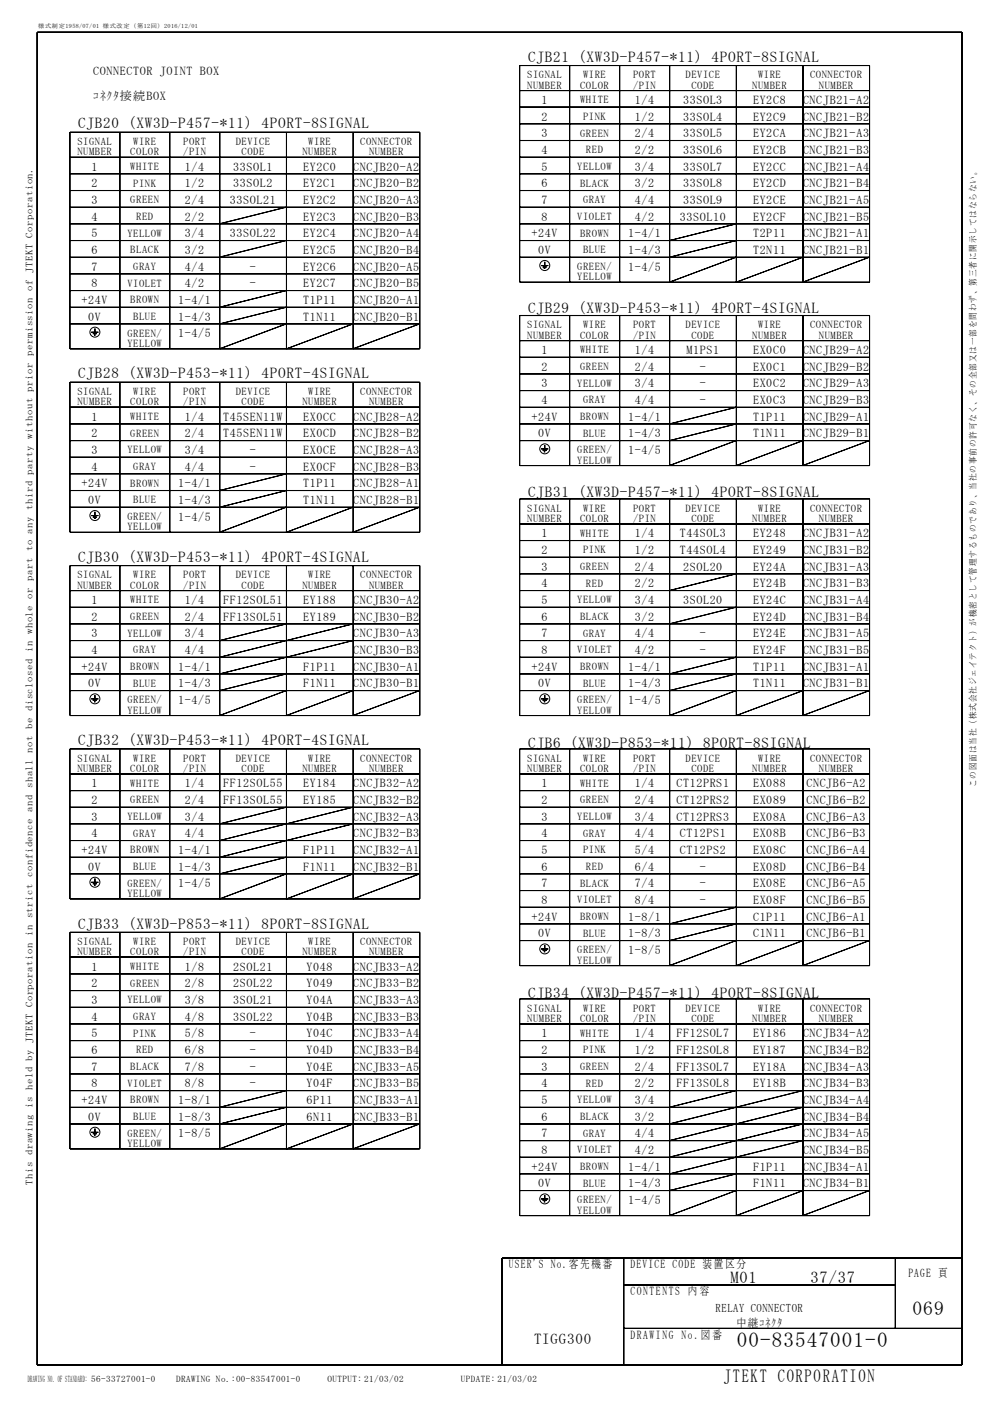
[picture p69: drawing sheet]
<svg xmlns="http://www.w3.org/2000/svg" width="210mm" height="297mm" viewBox="0 0 210 297" stroke-linecap="round" stroke-linejoin="round" font-family="sans-serif">
<defs><g id="words">
<text font-size="4.5" x="156.3" y="285.6">00-83547001-0</text>
<text font-size="4.2" x="193.5" y="278.8">069</text>
<text font-size="3.9" x="153.5" y="292.9">JTEKT CORPORATION</text>
<g font-size="3.5">
<text x="154.9" y="272">M01</text>
<text x="171.9" y="272">37/37</text>
</g>
<g font-size="3.2">
<text x="112" y="13.1">CJB21 (XW3D-P457-*11) 4PORT-8SIGNAL</text>
<text x="16.6" y="27.2">CJB20 (XW3D-P457-*11) 4PORT-8SIGNAL</text>
<text x="112" y="66.5">CJB29 (XW3D-P453-*11) 4PORT-4SIGNAL</text>
<text x="16.6" y="80.2">CJB28 (XW3D-P453-*11) 4PORT-4SIGNAL</text>
<text x="112" y="105.5">CJB31 (XW3D-P457-*11) 4PORT-8SIGNAL</text>
<text x="16.6" y="119.1">CJB30 (XW3D-P453-*11) 4PORT-4SIGNAL</text>
<text x="16.6" y="158">CJB32 (XW3D-P453-*11) 4PORT-4SIGNAL</text>
<text x="112" y="158.5">CJB6 (XW3D-P853-*11) 8PORT-8SIGNAL</text>
<text x="16.6" y="196.9">CJB33 (XW3D-P853-*11) 8PORT-8SIGNAL</text>
<text x="112" y="211.5">CJB34 (XW3D-P457-*11) 4PORT-8SIGNAL</text>
<text x="113.3" y="285">TIGG300</text>
</g>
<g font-size="2.6">
<text x="19.8" y="15.9">CONNECTOR JOINT BOX</text>
<text x="19.8" y="21.3">ｺﾈｸﾀ接続BOX</text>
<text x="114.8" y="22">1</text>
<text x="134.6" y="22">1/4</text>
<text x="144.9" y="22">33SOL3</text>
<text x="159.7" y="22">EY2C8</text>
<text x="170.3" y="22">CNCJB21-A2</text>
<text x="114.8" y="25.6">2</text>
<text x="114.8" y="29.1">3</text>
<text x="134.6" y="25.6">1/2</text>
<text x="134.6" y="29.1">2/4</text>
<text x="144.9" y="25.6">33SOL4</text>
<text x="144.9" y="29.1">33SOL5</text>
<text x="159.7" y="25.6">EY2C9</text>
<text x="159.7" y="29.1">EY2CA</text>
<text x="170.3" y="25.6">CNCJB21-B2</text>
<text x="170.3" y="29.1">CNCJB21-A3</text>
<text x="114.8" y="32.6">4</text>
<text x="134.6" y="32.6">2/2</text>
<text x="144.9" y="32.6">33SOL6</text>
<text x="159.7" y="32.6">EY2CB</text>
<text x="170.3" y="32.6">CNCJB21-B3</text>
<text x="19.4" y="36.2">1</text>
<text x="19.4" y="39.7">2</text>
<text x="39.2" y="36.2">1/4</text>
<text x="39.2" y="39.7">1/2</text>
<text x="49.5" y="36.2">33SOL1</text>
<text x="49.5" y="39.7">33SOL2</text>
<text x="64.3" y="36.2">EY2C0</text>
<text x="64.3" y="39.7">EY2C1</text>
<text x="74.9" y="36.2">CNCJB20-A2</text>
<text x="74.9" y="39.7">CNCJB20-B2</text>
<text x="114.8" y="36.2">5</text>
<text x="114.8" y="39.7">6</text>
<text x="134.6" y="36.2">3/4</text>
<text x="134.6" y="39.7">3/2</text>
<text x="144.9" y="36.2">33SOL7</text>
<text x="144.9" y="39.7">33SOL8</text>
<text x="159.7" y="36.2">EY2CC</text>
<text x="159.7" y="39.7">EY2CD</text>
<text x="170.3" y="36.2">CNCJB21-A4</text>
<text x="170.3" y="39.7">CNCJB21-B4</text>
<text x="19.4" y="43.2">3</text>
<text x="19.4" y="46.8">4</text>
<text x="39.2" y="43.2">2/4</text>
<text x="39.2" y="46.8">2/2</text>
<text x="48.7" y="43.2">33SOL21</text>
<text x="64.3" y="43.2">EY2C2</text>
<text x="64.3" y="46.8">EY2C3</text>
<text x="74.9" y="43.2">CNCJB20-A3</text>
<text x="74.9" y="46.8">CNCJB20-B3</text>
<text x="114.8" y="43.2">7</text>
<text x="114.8" y="46.8">8</text>
<text x="134.6" y="43.2">4/4</text>
<text x="134.6" y="46.8">4/2</text>
<text x="144.2" y="46.8">33SOL10</text>
<text x="144.9" y="43.2">33SOL9</text>
<text x="159.7" y="43.2">EY2CE</text>
<text x="159.7" y="46.8">EY2CF</text>
<text x="170.3" y="43.2">CNCJB21-A5</text>
<text x="170.3" y="46.8">CNCJB21-B5</text>
<text x="19.4" y="50.3">5</text>
<text x="19.4" y="53.8">6</text>
<text x="39.2" y="50.3">3/4</text>
<text x="39.2" y="53.8">3/2</text>
<text x="48.7" y="50.3">33SOL22</text>
<text x="64.3" y="50.3">EY2C4</text>
<text x="64.3" y="53.8">EY2C5</text>
<text x="74.9" y="50.3">CNCJB20-A4</text>
<text x="74.9" y="53.8">CNCJB20-B4</text>
<text x="112.7" y="50.3">+24V</text>
<text x="114.1" y="53.8">0V</text>
<text x="133.2" y="50.3">1-4/1</text>
<text x="133.2" y="53.8">1-4/3</text>
<text x="159.7" y="50.3">T2P11</text>
<text x="159.7" y="53.8">T2N11</text>
<text x="170.3" y="50.3">CNCJB21-A1</text>
<text x="170.3" y="53.8">CNCJB21-B1</text>
<text x="19.4" y="57.4">7</text>
<text x="39.2" y="57.4">4/4</text>
<text x="53" y="57.4">-</text>
<text x="64.3" y="57.4">EY2C6</text>
<text x="74.9" y="57.4">CNCJB20-A5</text>
<text x="133.2" y="57.4">1-4/5</text>
<text x="17.3" y="64.4">+24V</text>
<text x="19.4" y="60.9">8</text>
<text x="37.8" y="64.4">1-4/1</text>
<text x="39.2" y="60.9">4/2</text>
<text x="53" y="60.9">-</text>
<text x="64.3" y="60.9">EY2C7</text>
<text x="64.3" y="64.4">T1P11</text>
<text x="74.9" y="60.9">CNCJB20-B5</text>
<text x="74.9" y="64.4">CNCJB20-A1</text>
<text x="18.7" y="68">0V</text>
<text x="37.8" y="68">1-4/3</text>
<text x="37.8" y="71.5">1-4/5</text>
<text x="64.3" y="68">T1N11</text>
<text x="74.9" y="68">CNCJB20-B1</text>
<text x="114.8" y="75">1</text>
<text x="134.6" y="75">1/4</text>
<text x="145.6" y="75">M1PS1</text>
<text x="159.7" y="75">EX0C0</text>
<text x="170.3" y="75">CNCJB29-A2</text>
<text x="114.8" y="78.6">2</text>
<text x="114.8" y="82.1">3</text>
<text x="134.6" y="78.6">2/4</text>
<text x="134.6" y="82.1">3/4</text>
<text x="148.4" y="78.6">-</text>
<text x="148.4" y="82.1">-</text>
<text x="159.7" y="78.6">EX0C1</text>
<text x="159.7" y="82.1">EX0C2</text>
<text x="170.3" y="78.6">CNCJB29-B2</text>
<text x="170.3" y="82.1">CNCJB29-A3</text>
<text x="19.4" y="89.2">1</text>
<text x="39.2" y="89.2">1/4</text>
<text x="47.3" y="89.2">T45SEN11W</text>
<text x="64.3" y="89.2">EX0CC</text>
<text x="74.9" y="89.2">CNCJB28-A2</text>
<text x="112.7" y="89.2">+24V</text>
<text x="114.8" y="85.6">4</text>
<text x="133.2" y="89.2">1-4/1</text>
<text x="134.6" y="85.6">4/4</text>
<text x="148.4" y="85.6">-</text>
<text x="159.7" y="85.6">EX0C3</text>
<text x="159.7" y="89.2">T1P11</text>
<text x="170.3" y="85.6">CNCJB29-B3</text>
<text x="170.3" y="89.2">CNCJB29-A1</text>
<text x="19.4" y="92.7">2</text>
<text x="39.2" y="92.7">2/4</text>
<text x="47.3" y="92.7">T45SEN11W</text>
<text x="64.3" y="92.7">EX0CD</text>
<text x="74.9" y="92.7">CNCJB28-B2</text>
<text x="114.1" y="92.7">0V</text>
<text x="133.2" y="92.7">1-4/3</text>
<text x="159.7" y="92.7">T1N11</text>
<text x="170.3" y="92.7">CNCJB29-B1</text>
<text x="19.4" y="96.2">3</text>
<text x="19.4" y="99.8">4</text>
<text x="39.2" y="96.2">3/4</text>
<text x="39.2" y="99.8">4/4</text>
<text x="53" y="96.2">-</text>
<text x="53" y="99.8">-</text>
<text x="64.3" y="96.2">EX0CE</text>
<text x="64.3" y="99.8">EX0CF</text>
<text x="74.9" y="96.2">CNCJB28-A3</text>
<text x="74.9" y="99.8">CNCJB28-B3</text>
<text x="133.2" y="96.2">1-4/5</text>
<text x="17.3" y="103.3">+24V</text>
<text x="18.7" y="106.8">0V</text>
<text x="37.8" y="103.3">1-4/1</text>
<text x="37.8" y="106.8">1-4/3</text>
<text x="64.3" y="103.3">T1P11</text>
<text x="64.3" y="106.8">T1N11</text>
<text x="74.9" y="103.3">CNCJB28-A1</text>
<text x="74.9" y="106.8">CNCJB28-B1</text>
<text x="37.8" y="110.4">1-4/5</text>
<text x="114.8" y="113.9">1</text>
<text x="134.6" y="113.9">1/4</text>
<text x="144.2" y="113.9">T44SOL3</text>
<text x="159.7" y="113.9">EY248</text>
<text x="170.3" y="113.9">CNCJB31-A2</text>
<text x="114.8" y="117.4">2</text>
<text x="134.6" y="117.4">1/2</text>
<text x="144.2" y="117.4">T44SOL4</text>
<text x="159.7" y="117.4">EY249</text>
<text x="170.3" y="117.4">CNCJB31-B2</text>
<text x="114.8" y="121">3</text>
<text x="114.8" y="124.5">4</text>
<text x="134.6" y="121">2/4</text>
<text x="134.6" y="124.5">2/2</text>
<text x="144.9" y="121">2SOL20</text>
<text x="159.7" y="121">EY24A</text>
<text x="159.7" y="124.5">EY24B</text>
<text x="170.3" y="121">CNCJB31-A3</text>
<text x="170.3" y="124.5">CNCJB31-B3</text>
<text x="19.4" y="128">1</text>
<text x="19.4" y="131.6">2</text>
<text x="39.2" y="128">1/4</text>
<text x="39.2" y="131.6">2/4</text>
<text x="47.3" y="128">FF12SOL51</text>
<text x="47.3" y="131.6">FF13SOL51</text>
<text x="64.3" y="128">EY188</text>
<text x="64.3" y="131.6">EY189</text>
<text x="74.9" y="128">CNCJB30-A2</text>
<text x="74.9" y="131.6">CNCJB30-B2</text>
<text x="114.8" y="128">5</text>
<text x="114.8" y="131.6">6</text>
<text x="134.6" y="128">3/4</text>
<text x="134.6" y="131.6">3/2</text>
<text x="144.9" y="128">3SOL20</text>
<text x="159.7" y="128">EY24C</text>
<text x="159.7" y="131.6">EY24D</text>
<text x="170.3" y="128">CNCJB31-A4</text>
<text x="170.3" y="131.6">CNCJB31-B4</text>
<text x="19.4" y="135.1">3</text>
<text x="39.2" y="135.1">3/4</text>
<text x="74.9" y="135.1">CNCJB30-A3</text>
<text x="114.8" y="135.1">7</text>
<text x="134.6" y="135.1">4/4</text>
<text x="148.4" y="135.1">-</text>
<text x="159.7" y="135.1">EY24E</text>
<text x="170.3" y="135.1">CNCJB31-A5</text>
<text x="17.3" y="142.2">+24V</text>
<text x="19.4" y="138.6">4</text>
<text x="37.8" y="142.2">1-4/1</text>
<text x="39.2" y="138.6">4/4</text>
<text x="64.3" y="142.2">F1P11</text>
<text x="74.9" y="138.6">CNCJB30-B3</text>
<text x="74.9" y="142.2">CNCJB30-A1</text>
<text x="112.7" y="142.2">+24V</text>
<text x="114.8" y="138.6">8</text>
<text x="133.2" y="142.2">1-4/1</text>
<text x="134.6" y="138.6">4/2</text>
<text x="148.4" y="138.6">-</text>
<text x="159.7" y="138.6">EY24F</text>
<text x="159.7" y="142.2">T1P11</text>
<text x="170.3" y="138.6">CNCJB31-B5</text>
<text x="170.3" y="142.2">CNCJB31-A1</text>
<text x="18.7" y="145.7">0V</text>
<text x="37.8" y="145.7">1-4/3</text>
<text x="37.8" y="149.2">1-4/5</text>
<text x="64.3" y="145.7">F1N11</text>
<text x="74.9" y="145.7">CNCJB30-B1</text>
<text x="114.1" y="145.7">0V</text>
<text x="133.2" y="145.7">1-4/3</text>
<text x="133.2" y="149.2">1-4/5</text>
<text x="159.7" y="145.7">T1N11</text>
<text x="170.3" y="145.7">CNCJB31-B1</text>
<text x="19.4" y="166.9">1</text>
<text x="39.2" y="166.9">1/4</text>
<text x="47.3" y="166.9">FF12SOL55</text>
<text x="64.3" y="166.9">EY184</text>
<text x="74.9" y="166.9">CNCJB32-A2</text>
<text x="114.8" y="166.9">1</text>
<text x="134.6" y="166.9">1/4</text>
<text x="143.5" y="166.9">CT12PRS1</text>
<text x="159.7" y="166.9">EX088</text>
<text x="171" y="166.9">CNCJB6-A2</text>
<text x="19.4" y="170.5">2</text>
<text x="19.4" y="174">3</text>
<text x="39.2" y="170.5">2/4</text>
<text x="39.2" y="174">3/4</text>
<text x="47.3" y="170.5">FF13SOL55</text>
<text x="64.3" y="170.5">EY185</text>
<text x="74.9" y="170.5">CNCJB32-B2</text>
<text x="74.9" y="174">CNCJB32-A3</text>
<text x="114.8" y="170.5">2</text>
<text x="114.8" y="174">3</text>
<text x="134.6" y="170.5">2/4</text>
<text x="134.6" y="174">3/4</text>
<text x="143.5" y="170.5">CT12PRS2</text>
<text x="143.5" y="174">CT12PRS3</text>
<text x="159.7" y="170.5">EX089</text>
<text x="159.7" y="174">EX08A</text>
<text x="171" y="170.5">CNCJB6-B2</text>
<text x="171" y="174">CNCJB6-A3</text>
<text x="19.4" y="177.5">4</text>
<text x="39.2" y="177.5">4/4</text>
<text x="74.9" y="177.5">CNCJB32-B3</text>
<text x="114.8" y="177.5">4</text>
<text x="134.6" y="177.5">4/4</text>
<text x="144.2" y="177.5">CT12PS1</text>
<text x="159.7" y="177.5">EX08B</text>
<text x="171" y="177.5">CNCJB6-B3</text>
<text x="17.3" y="181">+24V</text>
<text x="18.7" y="184.6">0V</text>
<text x="37.8" y="181">1-4/1</text>
<text x="37.8" y="184.6">1-4/3</text>
<text x="64.3" y="181">F1P11</text>
<text x="64.3" y="184.6">F1N11</text>
<text x="74.9" y="181">CNCJB32-A1</text>
<text x="74.9" y="184.6">CNCJB32-B1</text>
<text x="114.8" y="181">5</text>
<text x="114.8" y="184.6">6</text>
<text x="134.6" y="181">5/4</text>
<text x="134.6" y="184.6">6/4</text>
<text x="144.2" y="181">CT12PS2</text>
<text x="148.4" y="184.6">-</text>
<text x="159.7" y="181">EX08C</text>
<text x="159.7" y="184.6">EX08D</text>
<text x="171" y="181">CNCJB6-A4</text>
<text x="171" y="184.6">CNCJB6-B4</text>
<text x="37.8" y="188.1">1-4/5</text>
<text x="114.8" y="188.1">7</text>
<text x="114.8" y="191.6">8</text>
<text x="134.6" y="188.1">7/4</text>
<text x="134.6" y="191.6">8/4</text>
<text x="148.4" y="188.1">-</text>
<text x="148.4" y="191.6">-</text>
<text x="159.7" y="188.1">EX08E</text>
<text x="159.7" y="191.6">EX08F</text>
<text x="171" y="188.1">CNCJB6-A5</text>
<text x="171" y="191.6">CNCJB6-B5</text>
<text x="112.7" y="195.2">+24V</text>
<text x="133.2" y="195.2">1-8/1</text>
<text x="159.7" y="195.2">C1P11</text>
<text x="171" y="195.2">CNCJB6-A1</text>
<text x="114.1" y="198.7">0V</text>
<text x="133.2" y="198.7">1-8/3</text>
<text x="133.2" y="202.2">1-8/5</text>
<text x="159.7" y="198.7">C1N11</text>
<text x="171" y="198.7">CNCJB6-B1</text>
<text x="19.4" y="205.8">1</text>
<text x="19.4" y="209.3">2</text>
<text x="39.2" y="205.8">1/8</text>
<text x="39.2" y="209.3">2/8</text>
<text x="49.5" y="205.8">2SOL21</text>
<text x="49.5" y="209.3">2SOL22</text>
<text x="65" y="205.8">Y048</text>
<text x="65" y="209.3">Y049</text>
<text x="74.9" y="205.8">CNCJB33-A2</text>
<text x="74.9" y="209.3">CNCJB33-B2</text>
<text x="19.4" y="212.9">3</text>
<text x="39.2" y="212.9">3/8</text>
<text x="49.5" y="212.9">3SOL21</text>
<text x="65" y="212.9">Y04A</text>
<text x="74.9" y="212.9">CNCJB33-A3</text>
<text x="19.4" y="216.4">4</text>
<text x="19.4" y="219.9">5</text>
<text x="39.2" y="216.4">4/8</text>
<text x="39.2" y="219.9">5/8</text>
<text x="49.5" y="216.4">3SOL22</text>
<text x="53" y="219.9">-</text>
<text x="65" y="216.4">Y04B</text>
<text x="65" y="219.9">Y04C</text>
<text x="74.9" y="219.9">CNCJB33-A4</text>
<text x="74.9" y="216.4">CNCJB33-B3</text>
<text x="114.8" y="219.9">1</text>
<text x="134.6" y="219.9">1/4</text>
<text x="143.5" y="219.9">FF12SOL7</text>
<text x="159.7" y="219.9">EY186</text>
<text x="170.3" y="219.9">CNCJB34-A2</text>
<text x="19.4" y="223.5">6</text>
<text x="19.4" y="227">7</text>
<text x="39.2" y="223.5">6/8</text>
<text x="39.2" y="227">7/8</text>
<text x="53" y="223.5">-</text>
<text x="53" y="227">-</text>
<text x="65" y="223.5">Y04D</text>
<text x="65" y="227">Y04E</text>
<text x="74.9" y="223.5">CNCJB33-B4</text>
<text x="74.9" y="227">CNCJB33-A5</text>
<text x="114.8" y="223.5">2</text>
<text x="114.8" y="227">3</text>
<text x="134.6" y="223.5">1/2</text>
<text x="134.6" y="227">2/4</text>
<text x="143.5" y="223.5">FF12SOL8</text>
<text x="143.5" y="227">FF13SOL7</text>
<text x="159.7" y="223.5">EY187</text>
<text x="159.7" y="227">EY18A</text>
<text x="170.3" y="223.5">CNCJB34-B2</text>
<text x="170.3" y="227">CNCJB34-A3</text>
<text x="19.4" y="230.5">8</text>
<text x="39.2" y="230.5">8/8</text>
<text x="53" y="230.5">-</text>
<text x="65" y="230.5">Y04F</text>
<text x="74.9" y="230.5">CNCJB33-B5</text>
<text x="114.8" y="230.5">4</text>
<text x="134.6" y="230.5">2/2</text>
<text x="143.5" y="230.5">FF13SOL8</text>
<text x="159.7" y="230.5">EY18B</text>
<text x="170.3" y="230.5">CNCJB34-B3</text>
<text x="17.3" y="234.1">+24V</text>
<text x="18.7" y="237.6">0V</text>
<text x="37.8" y="234.1">1-8/1</text>
<text x="37.8" y="237.6">1-8/3</text>
<text x="65" y="234.1">6P11</text>
<text x="65" y="237.6">6N11</text>
<text x="74.9" y="234.1">CNCJB33-A1</text>
<text x="74.9" y="237.6">CNCJB33-B1</text>
<text x="114.8" y="234.1">5</text>
<text x="114.8" y="237.6">6</text>
<text x="134.6" y="234.1">3/4</text>
<text x="134.6" y="237.6">3/2</text>
<text x="170.3" y="234.1">CNCJB34-A4</text>
<text x="170.3" y="237.6">CNCJB34-B4</text>
<text x="37.8" y="241.1">1-8/5</text>
<text x="114.8" y="241.1">7</text>
<text x="114.8" y="244.7">8</text>
<text x="134.6" y="241.1">4/4</text>
<text x="134.6" y="244.7">4/2</text>
<text x="170.3" y="241.1">CNCJB34-A5</text>
<text x="170.3" y="244.7">CNCJB34-B5</text>
<text x="112.7" y="248.2">+24V</text>
<text x="114.1" y="251.7">0V</text>
<text x="133.2" y="248.2">1-4/1</text>
<text x="133.2" y="251.7">1-4/3</text>
<text x="159.7" y="248.2">F1P11</text>
<text x="159.7" y="251.7">F1N11</text>
<text x="170.3" y="248.2">CNCJB34-A1</text>
<text x="170.3" y="251.7">CNCJB34-B1</text>
<text x="133.2" y="255.2">1-4/5</text>
<text x="107.9" y="268.9">USER'S No.客先機番</text>
<text x="133.7" y="268.9">DEVICE CODE 装置区分</text>
<text x="133.7" y="274.5">CONTENTS 内 容</text>
<text x="192.7" y="270.7">PAGE 頁</text>
<text x="133.7" y="283.8">DRAWING No.図 番</text>
</g>
<g font-size="2.5">
<text x="151.8" y="278.1">RELAY CONNECTOR</text>
<text x="156.1" y="281.3">中継ｺﾈｸﾀ</text>
</g>
<g font-size="2.2">
<text x="111.8" y="16.6">SIGNAL</text>
<text x="123.7" y="16.6">WIRE</text>
<text x="134.3" y="16.6">PORT</text>
<text x="145.4" y="16.6">DEVICE</text>
<text x="160.8" y="16.6">WIRE</text>
<text x="171.8" y="16.6">CONNECTOR</text>
<text x="111.8" y="18.8">NUMBER</text>
<text x="123.1" y="18.8">COLOR</text>
<text x="123.1" y="21.9">WHITE</text>
<text x="134.3" y="18.8">/PIN</text>
<text x="146.6" y="18.8">CODE</text>
<text x="159.5" y="18.8">NUMBER</text>
<text x="173.7" y="18.8">NUMBER</text>
<text x="123.1" y="29">GREEN</text>
<text x="123.7" y="25.4">PINK</text>
<text x="16.4" y="30.7">SIGNAL</text>
<text x="16.4" y="32.9">NUMBER</text>
<text x="27.6" y="32.9">COLOR</text>
<text x="28.3" y="30.7">WIRE</text>
<text x="38.9" y="30.7">PORT</text>
<text x="38.9" y="32.9">/PIN</text>
<text x="50" y="30.7">DEVICE</text>
<text x="51.2" y="32.9">CODE</text>
<text x="64.1" y="32.9">NUMBER</text>
<text x="65.4" y="30.7">WIRE</text>
<text x="76.4" y="30.7">CONNECTOR</text>
<text x="78.3" y="32.9">NUMBER</text>
<text x="124.3" y="32.5">RED</text>
<text x="27.6" y="36">WHITE</text>
<text x="28.3" y="39.6">PINK</text>
<text x="122.4" y="36">YELLOW</text>
<text x="123.1" y="39.6">BLACK</text>
<text x="27.6" y="43.1">GREEN</text>
<text x="28.9" y="46.6">RED</text>
<text x="122.4" y="46.6">VIOLET</text>
<text x="123.7" y="43.1">GRAY</text>
<text x="27" y="50.2">YELLOW</text>
<text x="27.6" y="53.7">BLACK</text>
<text x="123.1" y="50.2">BROWN</text>
<text x="123.7" y="53.7">BLUE</text>
<text x="28.3" y="57.2">GRAY</text>
<text x="122.4" y="57.2">GREEN/</text>
<text x="122.4" y="59.4">YELLOW</text>
<text x="27" y="60.8">VIOLET</text>
<text x="27.6" y="64.3">BROWN</text>
<text x="27" y="71.4">GREEN/</text>
<text x="28.3" y="67.8">BLUE</text>
<text x="111.8" y="69.6">SIGNAL</text>
<text x="111.8" y="71.8">NUMBER</text>
<text x="123.1" y="71.8">COLOR</text>
<text x="123.7" y="69.6">WIRE</text>
<text x="134.3" y="69.6">PORT</text>
<text x="134.3" y="71.8">/PIN</text>
<text x="145.4" y="69.6">DEVICE</text>
<text x="146.6" y="71.8">CODE</text>
<text x="159.5" y="71.8">NUMBER</text>
<text x="160.8" y="69.6">WIRE</text>
<text x="171.8" y="69.6">CONNECTOR</text>
<text x="173.7" y="71.8">NUMBER</text>
<text x="27" y="73.6">YELLOW</text>
<text x="123.1" y="74.9">WHITE</text>
<text x="16.4" y="83.7">SIGNAL</text>
<text x="28.3" y="83.7">WIRE</text>
<text x="38.9" y="83.7">PORT</text>
<text x="50" y="83.7">DEVICE</text>
<text x="65.4" y="83.7">WIRE</text>
<text x="76.4" y="83.7">CONNECTOR</text>
<text x="122.4" y="82">YELLOW</text>
<text x="123.1" y="78.4">GREEN</text>
<text x="16.4" y="85.9">NUMBER</text>
<text x="27.6" y="85.9">COLOR</text>
<text x="27.6" y="89">WHITE</text>
<text x="38.9" y="85.9">/PIN</text>
<text x="51.2" y="85.9">CODE</text>
<text x="64.1" y="85.9">NUMBER</text>
<text x="78.3" y="85.9">NUMBER</text>
<text x="123.1" y="89">BROWN</text>
<text x="123.7" y="85.5">GRAY</text>
<text x="27.6" y="92.6">GREEN</text>
<text x="123.7" y="92.6">BLUE</text>
<text x="27" y="96.1">YELLOW</text>
<text x="28.3" y="99.6">GRAY</text>
<text x="122.4" y="96.1">GREEN/</text>
<text x="122.4" y="98.3">YELLOW</text>
<text x="27.6" y="103.2">BROWN</text>
<text x="28.3" y="106.7">BLUE</text>
<text x="27" y="110.2">GREEN/</text>
<text x="27" y="112.4">YELLOW</text>
<text x="111.8" y="108.5">SIGNAL</text>
<text x="111.8" y="110.7">NUMBER</text>
<text x="123.1" y="110.7">COLOR</text>
<text x="123.1" y="113.8">WHITE</text>
<text x="123.7" y="108.5">WIRE</text>
<text x="134.3" y="108.5">PORT</text>
<text x="134.3" y="110.7">/PIN</text>
<text x="145.4" y="108.5">DEVICE</text>
<text x="146.6" y="110.7">CODE</text>
<text x="159.5" y="110.7">NUMBER</text>
<text x="160.8" y="108.5">WIRE</text>
<text x="171.8" y="108.5">CONNECTOR</text>
<text x="173.7" y="110.7">NUMBER</text>
<text x="123.7" y="117.3">PINK</text>
<text x="16.4" y="122.6">SIGNAL</text>
<text x="16.4" y="124.8">NUMBER</text>
<text x="27.6" y="124.8">COLOR</text>
<text x="28.3" y="122.6">WIRE</text>
<text x="38.9" y="122.6">PORT</text>
<text x="38.9" y="124.8">/PIN</text>
<text x="50" y="122.6">DEVICE</text>
<text x="51.2" y="124.8">CODE</text>
<text x="64.1" y="124.8">NUMBER</text>
<text x="65.4" y="122.6">WIRE</text>
<text x="76.4" y="122.6">CONNECTOR</text>
<text x="78.3" y="124.8">NUMBER</text>
<text x="123.1" y="120.8">GREEN</text>
<text x="124.3" y="124.4">RED</text>
<text x="27.6" y="127.9">WHITE</text>
<text x="27.6" y="131.4">GREEN</text>
<text x="122.4" y="127.9">YELLOW</text>
<text x="123.1" y="131.4">BLACK</text>
<text x="27" y="135">YELLOW</text>
<text x="123.7" y="135">GRAY</text>
<text x="27.6" y="142">BROWN</text>
<text x="28.3" y="138.5">GRAY</text>
<text x="122.4" y="138.5">VIOLET</text>
<text x="123.1" y="142">BROWN</text>
<text x="27" y="149.1">GREEN/</text>
<text x="28.3" y="145.6">BLUE</text>
<text x="122.4" y="149.1">GREEN/</text>
<text x="123.7" y="145.6">BLUE</text>
<text x="27" y="151.3">YELLOW</text>
<text x="122.4" y="151.3">YELLOW</text>
<text x="16.4" y="161.5">SIGNAL</text>
<text x="28.3" y="161.5">WIRE</text>
<text x="38.9" y="161.5">PORT</text>
<text x="50" y="161.5">DEVICE</text>
<text x="65.4" y="161.5">WIRE</text>
<text x="76.4" y="161.5">CONNECTOR</text>
<text x="111.8" y="161.5">SIGNAL</text>
<text x="123.7" y="161.5">WIRE</text>
<text x="134.3" y="161.5">PORT</text>
<text x="145.4" y="161.5">DEVICE</text>
<text x="160.8" y="161.5">WIRE</text>
<text x="171.8" y="161.5">CONNECTOR</text>
<text x="16.4" y="163.7">NUMBER</text>
<text x="27.6" y="163.7">COLOR</text>
<text x="27.6" y="166.8">WHITE</text>
<text x="38.9" y="163.7">/PIN</text>
<text x="51.2" y="163.7">CODE</text>
<text x="64.1" y="163.7">NUMBER</text>
<text x="78.3" y="163.7">NUMBER</text>
<text x="111.8" y="163.7">NUMBER</text>
<text x="123.1" y="163.7">COLOR</text>
<text x="123.1" y="166.8">WHITE</text>
<text x="134.3" y="163.7">/PIN</text>
<text x="146.6" y="163.7">CODE</text>
<text x="159.5" y="163.7">NUMBER</text>
<text x="173.7" y="163.7">NUMBER</text>
<text x="27" y="173.8">YELLOW</text>
<text x="27.6" y="170.3">GREEN</text>
<text x="122.4" y="173.8">YELLOW</text>
<text x="123.1" y="170.3">GREEN</text>
<text x="28.3" y="177.4">GRAY</text>
<text x="123.7" y="177.4">GRAY</text>
<text x="27.6" y="180.9">BROWN</text>
<text x="28.3" y="184.4">BLUE</text>
<text x="123.7" y="180.9">PINK</text>
<text x="124.3" y="184.4">RED</text>
<text x="27" y="188">GREEN/</text>
<text x="27" y="190.2">YELLOW</text>
<text x="122.4" y="191.5">VIOLET</text>
<text x="123.1" y="188">BLACK</text>
<text x="123.1" y="195.1">BROWN</text>
<text x="16.4" y="200.3">SIGNAL</text>
<text x="16.4" y="202.5">NUMBER</text>
<text x="27.6" y="202.5">COLOR</text>
<text x="28.3" y="200.3">WIRE</text>
<text x="38.9" y="200.3">PORT</text>
<text x="38.9" y="202.5">/PIN</text>
<text x="50" y="200.3">DEVICE</text>
<text x="51.2" y="202.5">CODE</text>
<text x="64.1" y="202.5">NUMBER</text>
<text x="65.4" y="200.3">WIRE</text>
<text x="76.4" y="200.3">CONNECTOR</text>
<text x="78.3" y="202.5">NUMBER</text>
<text x="122.4" y="202.1">GREEN/</text>
<text x="123.7" y="198.6">BLUE</text>
<text x="27.6" y="205.7">WHITE</text>
<text x="27.6" y="209.2">GREEN</text>
<text x="122.4" y="204.3">YELLOW</text>
<text x="27" y="212.7">YELLOW</text>
<text x="111.8" y="214.5">SIGNAL</text>
<text x="123.7" y="214.5">WIRE</text>
<text x="134.3" y="214.5">PORT</text>
<text x="145.4" y="214.5">DEVICE</text>
<text x="160.8" y="214.5">WIRE</text>
<text x="171.8" y="214.5">CONNECTOR</text>
<text x="28.3" y="219.8">PINK</text>
<text x="28.3" y="216.3">GRAY</text>
<text x="111.8" y="216.7">NUMBER</text>
<text x="123.1" y="216.7">COLOR</text>
<text x="123.1" y="219.8">WHITE</text>
<text x="134.3" y="216.7">/PIN</text>
<text x="146.6" y="216.7">CODE</text>
<text x="159.5" y="216.7">NUMBER</text>
<text x="173.7" y="216.7">NUMBER</text>
<text x="27.6" y="226.9">BLACK</text>
<text x="28.9" y="223.3">RED</text>
<text x="123.1" y="226.9">GREEN</text>
<text x="123.7" y="223.3">PINK</text>
<text x="27" y="230.4">VIOLET</text>
<text x="27.6" y="233.9">BROWN</text>
<text x="122.4" y="233.9">YELLOW</text>
<text x="124.3" y="230.4">RED</text>
<text x="28.3" y="237.4">BLUE</text>
<text x="123.1" y="237.4">BLACK</text>
<text x="27" y="241">GREEN/</text>
<text x="27" y="243.2">YELLOW</text>
<text x="122.4" y="244.5">VIOLET</text>
<text x="123.7" y="241">GRAY</text>
<text x="123.1" y="248.1">BROWN</text>
<text x="123.7" y="251.6">BLUE</text>
<text x="122.4" y="255.1">GREEN/</text>
<text x="122.4" y="257.3">YELLOW</text>
</g>
<text font-size="2.1" x="6.9" y="251.2" transform="rotate(-90 6.9 251.2)">This drawing is held by JTEKT Corporation in strict confidence and shall not be disclosed in whole or part to any third party without prior permission of JTEKT Corporation.</text>
<g font-size="1.9">
<text x="207.1" y="166.9" transform="rotate(-90 207.1 166.9)">この図面は当社（株式会社ジェイテクト）が機密として管理するものであり、当社の事前の許可なく、その全部又は一部を問わず、第三者に開示してはならない。</text>
<text x="5.9" y="293">DRAWING NO. OF STANDARD: 56-33727001-0</text>
<text x="37.3" y="293">DRAWING No.:00-83547001-0</text>
<text x="69.5" y="293">OUTPUT: 21/03/02</text>
<text x="97.8" y="293">UPDATE: 21/03/02</text>
</g>
<text font-size="1.3" x="8.1" y="6">様式制定1958/07/01 様式改定（第12回）2016/12/01</text>
</g></defs>
<g fill="none" stroke="#000" stroke-width=".21">
<path d="M7.9 6.8v282.6M7.9 6.8h196.1v282.6h-196.1zM7.9 6.9h196.1M110.2 13.9h74.2v45.9h-74.2zM110.2 19.2h74.2M120.8 13.9v45.9M131.4 13.9v45.9M142 13.9v45.9l14.2-5.3M142 13.9v45.9M156.2 13.9v45.9M156.2 13.9v45.9l14.1-5.3M170.3 13.9v45.9l14.1-5.3h-74.2"/>
<path d="M204 6.8v282.6M14.8 28v46M14.8 28h74.2v46h-74.2zM14.8 33.3h74.2M14.8 36.9h74.2M25.4 28v46M36 28v46M46.6 28v46M60.7 28v46l14.2-5.3M74.9 28v46M74.9 28v46l14.1-5.3M110.2 33.3h74.2"/>
<path d="M110.2 36.9h74.2M110.2 22.7h74.2M110.2 26.2h74.2M110.2 29.8h74.2M14.8 40.4h74.2M14.8 43.9h74.2M14.8 47.5h74.2M14.8 51h74.2M14.8 54.5h74.2M14.8 58.1h74.2M60.8 43.9l-14.2 3.5M60.8 51l-14.2 3.5"/>
<path d="M110.2 40.4h74.2M110.2 43.9h74.2M110.2 47.5h74.2M110.2 51h74.2M110.2 54.5h74.2M114.8 56.3h1.5M115.1 56.6h.9M115.3 56.9h.4M115.5 55.5v.8M115.6 55.5v.8M156.2 47.5l-14.2 3.5M156.2 51l-14.2 3.5"/>
<path d="M14.8 68.7h74.2M14.8 65.1h74.2M14.8 65.2h74.2M14.8 61.6h74.2M19.3 70.4h1.6M19.7 70.7h.8M19.9 71h.4M20.1 69.6v.8M60.8 61.6l-14.2 3.5M60.8 65.1l-14.2 3.6M60.8 68.7l-14.2 5.2M89 68.6l-14.1 5.3"/>
<path d="M110.2 66.9h74.2v31.8h-74.2zM110.2 66.9h74.2M110.2 72.2h74.2M110.2 75.7h74.2M110.2 75.8h74.2M110.2 79.3h74.2M120.8 66.9v31.8M131.4 66.9v31.8M142 66.9v31.8l14.2-5.3M142 66.9v31.8M156.2 66.9v31.8M156.2 66.9v31.8l14.1-5.3"/>
<path d="M170.3 66.9v31.8M14.8 81v31.8M14.8 81h74.2v31.8h-74.2zM14.8 86.3h74.2M14.8 86.4h74.2M14.8 89.9h74.2M14.8 93.4h74.2M14.8 96.9h74.2M25.4 81v31.8M36 81v31.8M46.6 81v31.8M60.7 81v31.8l14.2-5.3"/>
<path d="M74.9 81v31.8l14.1-5.3M74.9 81v31.8l14.1-5.3h-74.2M110.2 86.3h74.2M110.2 86.4h74.2M110.2 89.9h74.2M110.2 93.4h74.2l-14.1 5.3M110.2 98.7h74.2M110.2 82.8h74.2M114.8 95.2h1.5M115.1 95.5h.9M115.3 95.8h.4M115.5 94.4v.8"/>
<path d="M115.6 94.4v.8M156.2 86.3l-14.2 3.6M156.2 89.9l-14.2 3.5M184.4 93.4l-14.1 5.3M14.8 119.9v31.8M14.8 119.9h74.2v31.8h-74.2zM14.8 100.5h74.2M14.8 104h74.2M14.8 119.9h74.2M19.3 109.3h1.6M19.7 109.6h.8M19.9 109.9h.4"/>
<path d="M20.1 108.5v.8M25.4 119.9v31.8M36 119.9v31.8M46.6 119.9v31.8l14.2-5.3M60.7 119.9v31.8l14.2-5.3M60.7 107.5l-14.1 5.3M60.8 100.5l-14.2 3.5M60.8 104l-14.2 3.5M60.8 107.5l-14.2 5.3M74.9 119.9v31.8l14.1-5.3h-74.2M74.9 119.9v31.8M110.2 105.8h74.2v45.9h-74.2z"/>
<path d="M110.2 111.1h74.2M110.2 114.6h74.2M110.2 118.1h74.2M120.8 105.8v45.9M131.4 105.8v45.9M142 105.8v45.9l14.2-5.3M156.2 105.8v45.9M156.2 105.8v45.9l14.1-5.3M170.3 105.8v45.9l14.1-5.3h-74.2M14.8 125.2h74.2M14.8 128.7h74.2M14.8 132.3h74.2"/>
<path d="M14.8 135.8h74.2M14.8 139.3h74.2M46.6 139.3l28.3-7zM60.8 132.3l-14.2 3.5M74.9 135.8l-28.3 7.1M110.2 125.2h74.2M110.2 128.7h74.2M110.2 132.3h74.2M110.2 135.8h74.2M110.2 139.3h74.2M110.2 121.7h74.2M156.2 121.6l-14.2 3.6"/>
<path d="M156.2 139.3l-14.2 3.6M156.2 121.7l-14.2 3.5M156.2 128.7l-14.2 3.5M14.8 158.8v31.8M14.8 158.8h74.2v31.8h-74.2zM14.8 146.4h74.2M14.8 142.9h74.2M14.8 158.8h74.2M19.3 148.2h1.6M19.7 148.5h.8M19.9 148.8h.4M20.1 147.4v.8"/>
<path d="M25.4 158.8v31.8M36 158.8v31.8M46.6 158.8v31.8l14.2-5.3M60.7 158.8v31.8l14.2-5.3M60.8 142.9l-14.2 3.5M74.9 158.8v31.8l14.1-5.3h-74.2M74.9 158.8v31.8M110.2 146.4h74.2M110.2 142.9h74.2M110.2 158.8h74.2v45.9h-74.2zM110.2 158.8h74.2M114.8 148.2h1.5"/>
<path d="M115.1 148.5h.9M115.3 148.8h.4M115.5 147.4v.8M115.6 147.4v.8M120.8 158.8v45.9M131.4 158.8v45.9M142 158.8v45.9M156.2 158.8v45.9M156.2 158.8v45.9l14.1-5.3M156.2 142.9l-14.2 3.5M170.3 158.8v45.9l14.1-5.3h-74.2M14.8 164.1h74.2"/>
<path d="M14.8 167.6h74.2M14.8 171.1h74.2M14.8 171.2h74.2M14.8 174.7h74.2M14.8 178.2h74.2M46.6 178.2l28.3-7.1zM60.8 171.1l-14.2 3.6M74.9 174.7l-28.3 7M110.2 164.1h74.2M110.2 167.6h74.2M110.2 171.1h74.2M110.2 171.2h74.2"/>
<path d="M110.2 174.7h74.2M110.2 178.2h74.2M14.8 197.7v45.9M14.8 197.7h74.2v45.9h-74.2zM14.8 190.6h74.2M14.8 181.7h74.2M14.8 181.8h74.2M19.3 187h1.6M19.7 187.4h.8M19.9 187.7h.4M20.1 186.2v.8M25.4 197.7v45.9"/>
<path d="M36 197.7v45.9M46.6 197.7v45.9l14.2-5.3-14.2 5.3M60.7 197.7v45.9l14.2-5.3M60.8 181.7l-14.2 3.6M74.9 197.7v45.9M74.9 197.7v45.9l14.1-5.3M110.2 185.3h74.2M110.2 181.7h74.2M110.2 181.8h74.2M110.2 195.9h74.2M110.2 188.8h74.2M110.2 192.3h74.2"/>
<path d="M110.2 192.4h74.2M156.2 192.3l-14.2 3.6M156.2 195.9l-14.2 3.5M156.2 199.4l-14.2 5.3M184.4 199.4l-14.1 5.3M14.8 202.9h74.2M14.8 203h74.2M14.8 206.5h74.2M14.8 210h74.2M14.8 213.6h74.2M14.8 217.1h74.2M110.2 211.8h74.2v45.9h-74.2z"/>
<path d="M110.2 217.1h74.2M114.8 201.2h1.5M115.1 201.5h.9M115.3 201.8h.4M115.5 200.4v.8M115.6 200.4v.8M120.8 211.8v45.9M131.4 211.8v45.9M142 211.8v45.9l14.2-5.3M142 211.8v45.9M156.2 211.8v45.9M156.2 211.8v45.9l14.1-5.3"/>
<path d="M170.3 211.8v45.9l14.1-5.3h-74.2M14.8 238.3h74.2M14.8 234.8h74.2M14.8 220.6h74.2M14.8 224.2h74.2M14.8 227.7h74.2M14.8 231.2h74.2M20.1 239.3v.8M60.8 231.2l-14.2 3.6M60.8 234.8l-14.2 3.5M89 238.3l-14.1 5.3M110.2 238.3h74.2"/>
<path d="M110.2 234.8h74.2M110.2 220.6h74.2M110.2 224.2h74.2M110.2 227.7h74.2M110.2 231.2h74.2M156.2 231.2l-14.2 3.5M156.2 231.2l-14.2 3.6M170.3 231.2l-28.3 7.1M170.3 234.8l-28.3 7M170.3 238.3l-14.1 3.5M19.3 240.1h1.6M19.7 240.4h.8"/>
<path d="M19.9 240.7h.4M110.2 252.4h74.2M110.2 257.7h74.2M110.2 248.9h74.2M110.2 241.8h74.2M110.2 245.3h74.2M114.8 254.2h1.5M115.1 254.5h.9M115.3 254.8h.4M115.5 253.4v.8M115.6 253.4v.8M156.2 248.9l-14.2 3.5"/>
<path d="M156.2 241.8l-14.2 3.5M170.3 241.8l-14.1 3.5M170.3 241.8l-28.3 7.1M106.5 266.8h97.5M106.5 266.7h97.5M106.5 266.8v22.6M132.3 266.8v22.6M132.3 272.4h57.6M132.3 272.5h57.6M189.9 266.8v14.8M204 266.8h-97.5v22.6M7.9 289.5h196.1"/>
<path d="M132.3 281.6h71.7M132.3 281.7h71.7"/>
<circle cx="115.5" cy="56.3" r="1.06"/>
<circle cx="20.1" cy="70.4" r="1.06"/>
<circle cx="115.5" cy="95.2" r="1.06"/>
<circle cx="20.1" cy="109.3" r="1.06"/>
<circle cx="20.1" cy="148.2" r="1.06"/>
<circle cx="115.5" cy="148.2" r="1.06"/>
<circle cx="20.1" cy="187" r="1.06"/>
<circle cx="115.5" cy="201.2" r="1.06"/>
<circle cx="20.1" cy="240" r="1.06"/>
<circle cx="115.5" cy="254.2" r="1.06"/>
</g>
<use href="#words"/>
</svg>
